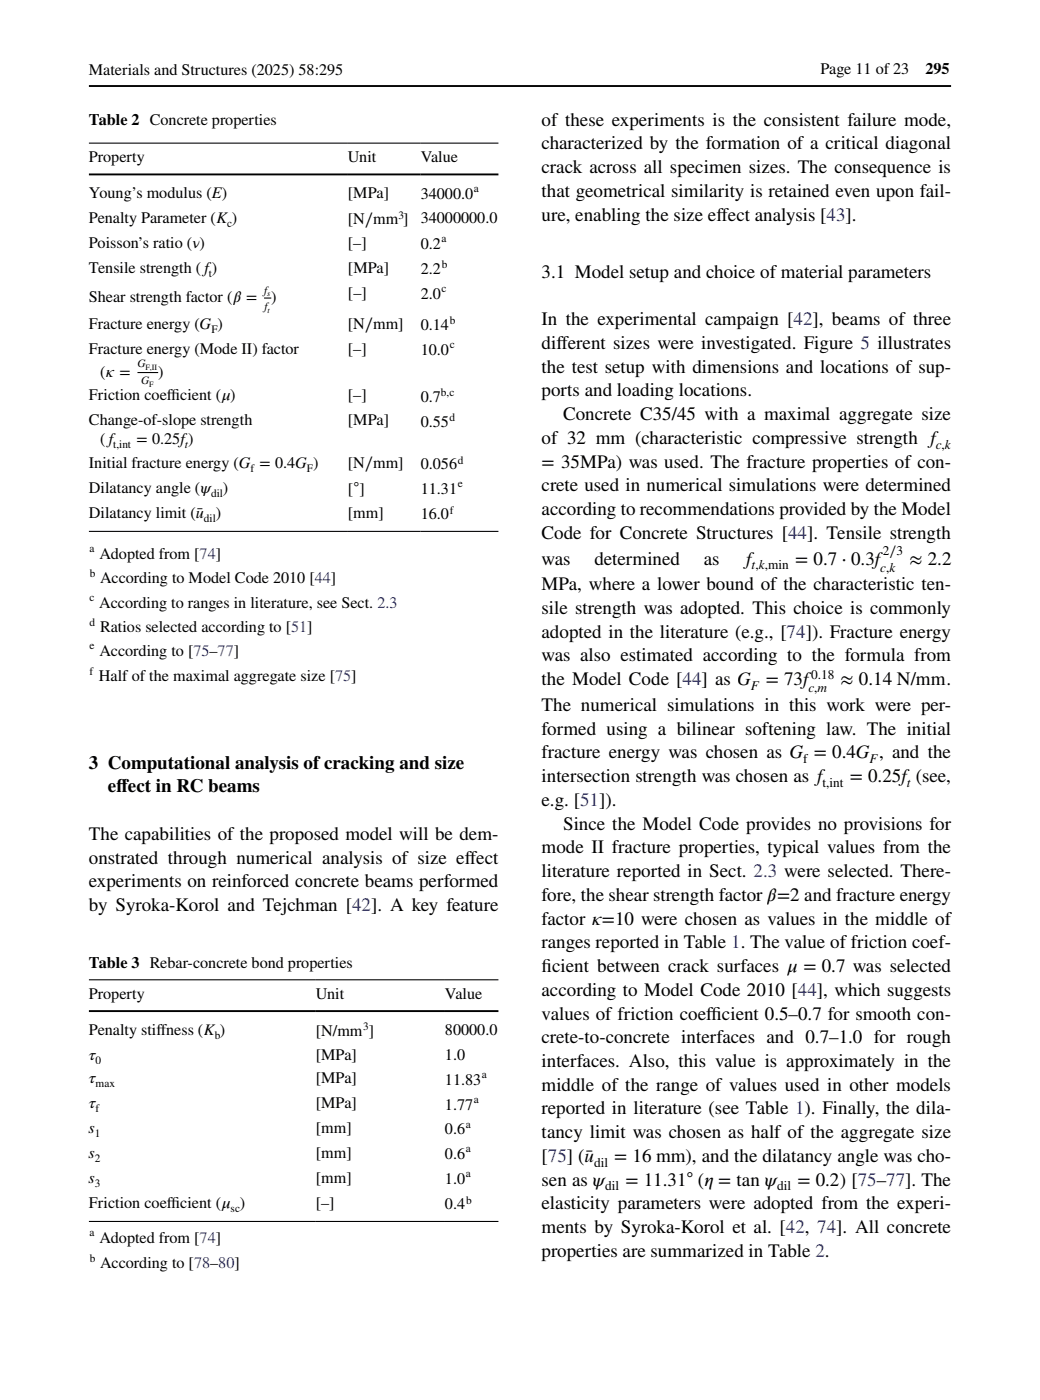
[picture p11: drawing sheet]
<svg xmlns="http://www.w3.org/2000/svg" width="193mm" height="260mm" viewBox="0 0 193 260" stroke-linecap="round" stroke-linejoin="round" font-family="sans-serif">
<defs><g id="words">
<g font-size="3.5">
<text x="100.5" y="23.3">of these experiments is the consistent failure mode,</text>
<text x="100.5" y="27.7">characterized by the formation of a critical diagonal</text>
<text x="100.5" y="32.2">crack across all specimen sizes. The consequence is</text>
<text x="100.5" y="36.6">that geometrical similarity is retained even upon fail-</text>
<text x="100.5" y="41">ure, enabling the size ef</text>
<text x="132.9" y="41">fect analysis [43].</text>
<text x="100.5" y="51.6">3.1  Model setup and choice of material parameters</text>
<text x="100.5" y="60.4">In the experimental campaign [42], beams of three</text>
<text x="100.5" y="64.8">dif</text>
<text x="103.2" y="64.8">ferent sizes were investigated. Figure 5 illustrates</text>
<text x="100.5" y="69.2">the test setup with dimensions and locations of sup-</text>
<text x="100.5" y="73.6">ports and loading locations.</text>
<text x="100.5" y="82.4">of 32 mm (characteristic compressive strength f</text>
<text x="104.5" y="78">Concrete C35/45 with a maximal aggregate size</text>
<text x="100.5" y="86.9">= 35MPa) was used. The fracture properties of con-</text>
<text x="100.5" y="91.3">crete used in numerical simulations were determined</text>
<text x="100.5" y="95.7">according to recommendations provided by the Model</text>
<text x="100.5" y="100.1">Code for Concrete Structures [44]. Tensile strength</text>
<text x="100.5" y="104.8">was</text>
<text x="110.3" y="104.8">determined</text>
<text x="130.6" y="104.8">as</text>
<text x="138.5" y="104.8">f</text>
<text x="147.6" y="104.8">= 0.7 ⋅ 0.3f</text>
<text x="168.8" y="104.8">≈ 2.2</text>
<text x="100.5" y="109.6">MPa, where a lower bound of the characteristic ten-</text>
<text x="100.5" y="114">sile strength was adopted. This choice is commonly</text>
<text x="100.5" y="118.4">adopted in the literature (e.g., [74]). Fracture energy</text>
<text x="100.5" y="122.8">was also estimated according to the formula from</text>
<text x="100.5" y="127.2">the Model Code [44] as G</text>
<text x="142.1" y="127.3">= 73f</text>
<text x="156" y="127.3">≈ 0.14 N/mm.</text>
<text x="100.5" y="132">The numerical simulations in this work were per-</text>
<text x="100.5" y="136.4">formed using a bilinear softening law. The initial</text>
<text x="16.5" y="142.7">3  Computational analysis of cracking and size</text>
<text x="100.5" y="140.8">fracture energy was chosen as G = 0.4G , and the</text>
<text x="20" y="147.1">ef</text>
<text x="21.6" y="147.1">fect in RC beams</text>
<text x="100.5" y="145.2">intersection strength was chosen as f</text>
<text x="100.5" y="149.6">e.g. [51]).</text>
<text x="157.7" y="145.2">= 0.25f (see,</text>
<text x="16.5" y="156">The capabilities of the proposed model will be dem-</text>
<text x="104.5" y="154.1">Since the Model Code provides no provisions for</text>
<text x="16.5" y="160.4">onstrated through numerical analysis of size ef</text>
<text x="86.2" y="160.4">fect</text>
<text x="100.5" y="158.5">mode II fracture properties, typical values from the</text>
<text x="16.5" y="164.8">experiments on reinforced concrete beams performed</text>
<text x="100.5" y="162.9">literature reported in Sect. 2.3 were selected. There-</text>
<text x="100.5" y="167.3">fore, the shear strength factor 𝛽=2 and fracture energy</text>
<text x="16.5" y="169.2">by Syroka-Korol and Tejchman [42]. A key feature</text>
<text x="100.5" y="171.7">factor 𝜅=10 were chosen as values in the middle of</text>
<text x="100.5" y="176.1">ranges reported in Table 1. The value of friction coef-</text>
<text x="100.5" y="180.5">f</text>
<text x="100.5" y="180.5">icient between crack surfaces 𝜇 = 0.7 was selected</text>
<text x="100.5" y="184.9">according to Model Code 2010 [44], which suggests</text>
<text x="100.5" y="189.3">values of friction coef</text>
<text x="131" y="189.3">f</text>
<text x="131" y="189.3">icient 0.5–0.7 for smooth con-</text>
<text x="100.5" y="193.7">crete-to-concrete interfaces and 0.7–1.0 for rough</text>
<text x="100.5" y="198.2">interfaces. Also, this value is approximately in the</text>
<text x="100.5" y="202.6">middle of the range of values used in other models</text>
<text x="100.5" y="207">reported in literature (see Table 1). Finally, the dila-</text>
<text x="100.5" y="211.4">tancy limit was chosen as half of the aggregate size</text>
<text x="100.5" y="215.8">[75] (ū</text>
<text x="114" y="215.8">= 16 mm), and the dilatancy angle was cho-</text>
<text x="100.5" y="220.2">sen as 𝜓</text>
<text x="116.1" y="220.2">= 11.31 (𝜂 = tan 𝜓</text>
<text x="148" y="220.2">= 0.2) [75–77]. The</text>
<text x="100.5" y="224.6">elasticity parameters were adopted from the experi-</text>
<text x="100.5" y="229">ments by Syroka-Korol et al. [42, 74]. All concrete</text>
<text x="100.5" y="233.4">properties are summarized in Table 2.</text>
</g>
<g font-size="3">
<text x="16.5" y="14">Materials and Structures (2025) 58:295</text>
<text x="152.3" y="13.7">Page 11 of 23</text>
<text x="171.8" y="13.7">295</text>
<text x="16.5" y="23.2">Table 2   Concrete properties</text>
<text x="16.5" y="30.1">Property</text>
<text x="64.6" y="30.1">Unit</text>
<text x="78.1" y="30.1">Value</text>
<text x="16.5" y="36.8">Young’s modulus (E)</text>
<text x="16.5" y="41.4">Penalty Parameter (K )</text>
<text x="64.6" y="36.8">[MPa]</text>
<text x="64.6" y="41.6">[N∕mm ]</text>
<text x="78.1" y="41.4">34000000.0</text>
<text x="78.1" y="37">34000.0</text>
<text x="16.5" y="46">Poisson’s ratio (𝜈)</text>
<text x="64.6" y="46">[–]</text>
<text x="78.1" y="46.3">0.2</text>
<text x="16.5" y="50.7">Tensile strength ( f)</text>
<text x="64.6" y="50.7">[MPa]</text>
<text x="78.1" y="50.9">2.2</text>
<text x="16.5" y="56.1">Shear strength factor (𝛽 =</text>
<text x="50.3" y="56.1">)</text>
<text x="64.6" y="55.3">[–]</text>
<text x="78.1" y="55.6">2.0</text>
<text x="16.5" y="61">Fracture energy (G )</text>
<text x="16.5" y="65.7">Fracture energy (Mode II) factor</text>
<text x="64.6" y="61">[N∕mm]</text>
<text x="64.6" y="65.7">[–]</text>
<text x="78.1" y="61.3">0.14</text>
<text x="78.1" y="65.9">10.0</text>
<text x="18.6" y="69.9">(𝜅 =</text>
<text x="29.4" y="69.9">)</text>
<text x="16.5" y="74.3">Friction coef</text>
<text x="31" y="74.3">f</text>
<text x="31" y="74.3">icient (𝜇)</text>
<text x="64.6" y="74.3">[–]</text>
<text x="78.1" y="74.6">0.7</text>
<text x="16.5" y="79">Change-of-slope strength</text>
<text x="18.6" y="82.5">( f</text>
<text x="25.3" y="82.5">= 0.25f)</text>
<text x="64.6" y="79">[MPa]</text>
<text x="78.1" y="79.2">0.55</text>
<text x="16.5" y="86.9">Initial fracture energy (G = 0.4G )</text>
<text x="64.6" y="86.9">[N∕mm]</text>
<text x="78.1" y="87.2">0.056</text>
<text x="16.5" y="91.6">Dilatancy angle (𝜓 )</text>
<text x="64.6" y="91.7">[ ]</text>
<text x="78.1" y="91.8">11.31</text>
<text x="16.5" y="96.2">Dilatancy limit (ū</text>
<text x="40" y="96.2">)</text>
<text x="64.6" y="96.2">[mm]</text>
<text x="78.1" y="96.5">16.0</text>
<text x="18.5" y="103.8">Adopted from [74]</text>
<text x="18.4" y="112.8">According to ranges in literature, see Sect. 2.3</text>
<text x="18.6" y="108.3">According to Model Code 2010 [44]</text>
<text x="18.6" y="117.4">Ratios selected according to [51]</text>
<text x="18.4" y="121.9">According to [75–77]</text>
<text x="18.4" y="126.4">Half of the maximal aggregate size [75]</text>
<text x="16.5" y="179.7">Table 3   Rebar-concrete bond properties</text>
<text x="16.5" y="185.5">Property</text>
<text x="58.6" y="185.5">Unit</text>
<text x="82.6" y="185.5">Value</text>
<text x="16.4" y="196.8">𝜏</text>
<text x="16.5" y="192.2">Penalty stif</text>
<text x="29" y="192.2">fness (K )</text>
<text x="58.6" y="192.4">[N/mm ]</text>
<text x="58.6" y="196.8">[MPa]</text>
<text x="82.6" y="196.8">1.0</text>
<text x="82.6" y="192.2">80000.0</text>
<text x="16.4" y="201.2">𝜏</text>
<text x="58.6" y="201.2">[MPa]</text>
<text x="82.6" y="201.4">11.83</text>
<text x="16.4" y="205.8">𝜏</text>
<text x="58.6" y="205.8">[MPa]</text>
<text x="82.6" y="206.1">1.77</text>
<text x="16.5" y="210.5">s</text>
<text x="16.5" y="215.1">s</text>
<text x="58.6" y="210.5">[mm]</text>
<text x="58.6" y="215.1">[mm]</text>
<text x="82.6" y="210.7">0.6</text>
<text x="82.6" y="215.3">0.6</text>
<text x="16.5" y="219.7">s</text>
<text x="58.6" y="219.7">[mm]</text>
<text x="82.6" y="219.9">1.0</text>
<text x="16.5" y="224.4">Friction coef</text>
<text x="31" y="224.4">f</text>
<text x="31" y="224.4">icient (𝜇 )</text>
<text x="58.6" y="224.4">[–]</text>
<text x="82.6" y="224.6">0.4</text>
<text x="18.5" y="230.9">Adopted from [74]</text>
<text x="18.6" y="235.4">According to [78–80]</text>
</g>
<g font-size="2.5">
<text x="173.6" y="83.3">c,k</text>
<text x="139.5" y="105.7">t,k,min</text>
<text x="163.3" y="106.2">c,k</text>
<text x="163.9" y="103">2∕3</text>
<text x="139.4" y="128.1">F</text>
<text x="150" y="128.5">c,m</text>
<text x="150.5" y="126">0.18</text>
<text x="149.1" y="141.7">f</text>
<text x="161.4" y="141.7">F</text>
<text x="152.6" y="146.1">t,int</text>
<text x="168.3" y="146.1">t</text>
<text x="110.2" y="216.7">dil</text>
<text x="112.3" y="221.1">dil</text>
<text x="127.4" y="218.8">◦</text>
<text x="144.2" y="221.1">dil</text>
</g>
<g font-size="2.1">
<text x="87.9" y="35.7">a</text>
<text x="73.9" y="40.6">3</text>
<text x="42.2" y="42.2">c</text>
<text x="81.9" y="45">a</text>
<text x="38.8" y="51.4">t</text>
<text x="82" y="49.9">b</text>
<text x="49" y="54.5">f</text>
<text x="49.1" y="57.5">f</text>
<text x="82" y="54.3">c</text>
<text x="39.2" y="61.8">F</text>
<text x="83.5" y="64.7">c</text>
<text x="83.5" y="60.2">b</text>
<text x="25.5" y="68.2">G</text>
<text x="26.2" y="71.4">G</text>
<text x="81.8" y="73.5">b,c</text>
<text x="21" y="83.3">t,int</text>
<text x="34.3" y="83.3">t</text>
<text x="83.4" y="78.2">d</text>
<text x="46.5" y="87.7">f</text>
<text x="57" y="87.7">F</text>
<text x="84.9" y="86.1">d</text>
<text x="39.2" y="92.3">dil</text>
<text x="65.6" y="90.4">◦</text>
<text x="83.5" y="95.4">f</text>
<text x="85" y="90.5">e</text>
<text x="37.9" y="97">dil</text>
<text x="16.6" y="102.5">a</text>
<text x="16.7" y="107.2">b</text>
<text x="16.6" y="111.5">c</text>
<text x="16.6" y="116.3">d</text>
<text x="16.6" y="120.6">e</text>
<text x="16.6" y="125.4">f</text>
<text x="67.4" y="191.3">3</text>
<text x="17.7" y="197.5">0</text>
<text x="39.8" y="192.9">b</text>
<text x="17.7" y="201.9">max</text>
<text x="89.4" y="200.1">a</text>
<text x="17.7" y="206.6">f</text>
<text x="86.4" y="209.4">a</text>
<text x="87.9" y="204.8">a</text>
<text x="17.6" y="211.2">1</text>
<text x="17.6" y="215.8">2</text>
<text x="86.4" y="214">a</text>
<text x="17.6" y="220.5">3</text>
<text x="86.4" y="218.7">a</text>
<text x="42.8" y="225.1">sc</text>
<text x="86.5" y="223.6">b</text>
<text x="16.6" y="229.6">a</text>
<text x="16.7" y="234.3">b</text>
</g>
<g font-size="1.5">
<text x="49.6" y="55">s</text>
<text x="49.7" y="58.1">t</text>
<text x="27" y="68.7">F,II</text>
<text x="27.7" y="71.9">F</text>
</g>
</g></defs>
<path d="M16.5 16h160M16.5 32.4h76M16.5 187.8h76" fill="none" stroke="#000" stroke-width=".35"/>
<path d="M16.5 26.6h76M49 55.4h1.3M25.5 69.2h3.9M16.5 98.7h76M16.5 182h76M16.5 226.8h76" fill="none" stroke="#000" stroke-width=".2"/>
<use href="#words"/>
</svg>
